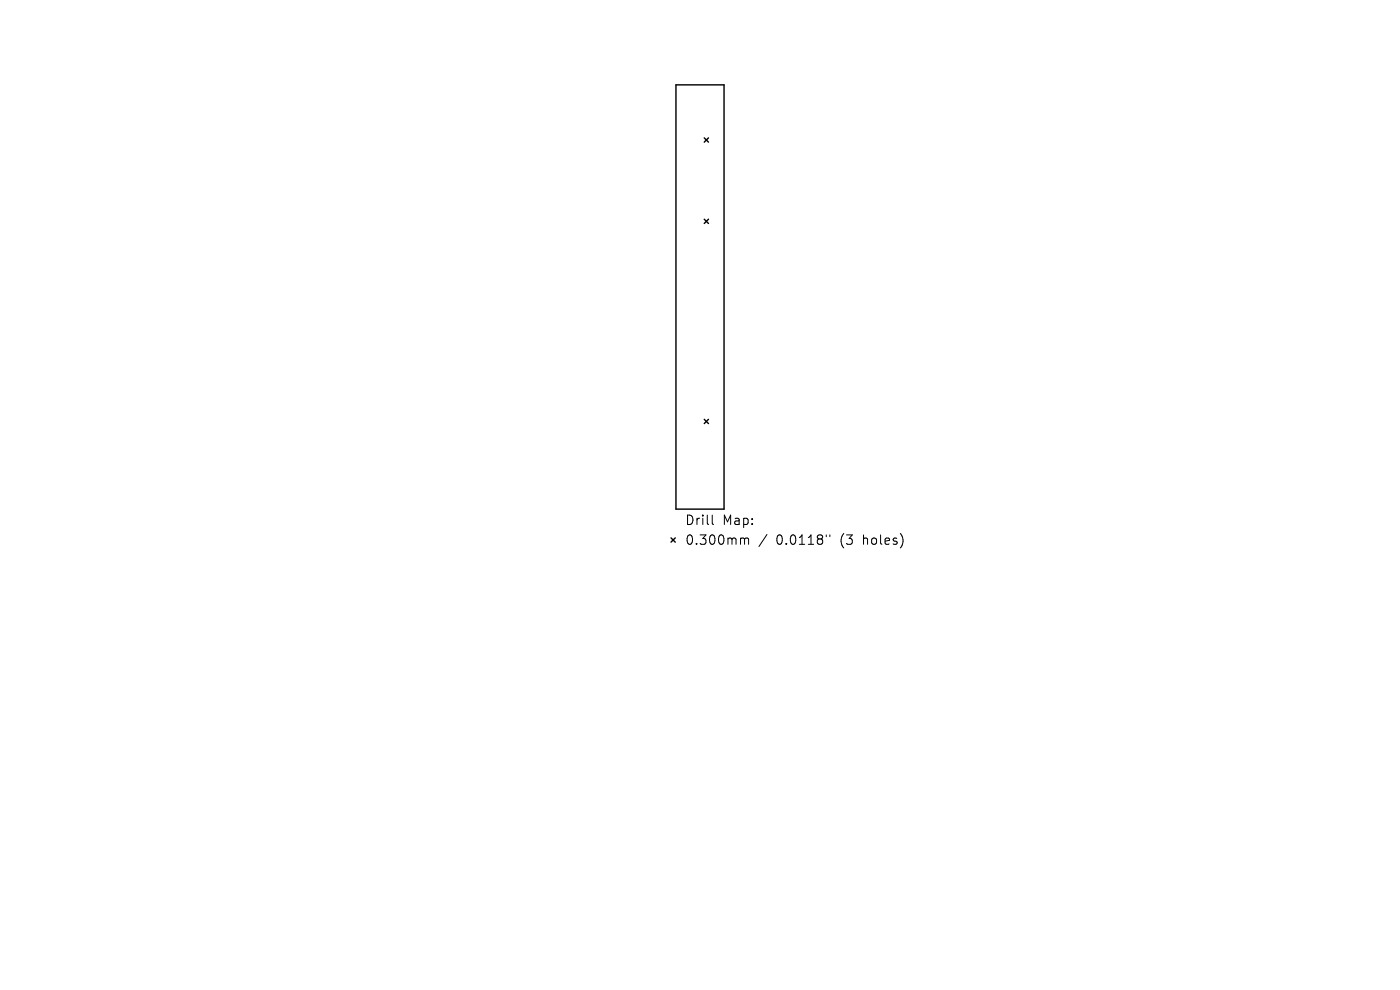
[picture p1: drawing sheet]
<svg xmlns="http://www.w3.org/2000/svg" width="297mm" height="210mm" viewBox="0 0 297 210" stroke-linecap="round" stroke-linejoin="round" font-family="sans-serif">
<defs><g id="words">
<g font-size="2.8">
<text x="145.3" y="111.7">Drill</text>
<text x="153.3" y="111.7">Map:</text>
<text x="145.3" y="115.9">0.300mm</text>
<text x="164.7" y="115.9">0.0118&quot;</text>
<text x="178.4" y="115.9">(3</text>
<text x="183.4" y="115.9">holes)</text>
</g>
</g></defs>
<path d="M143.4 18h10.2v90h-10.2zM149.4 29.3l.9 .9M150.3 29.3l-.9 .9M149.4 46.5l.9 .9M150.3 46.5l-.9 .9M149.4 89l.9 .9M150.3 89l-.9 .9M142.4 114.1l.9 .9M143.3 114.1l-.9 .9" fill="none" stroke="#000" stroke-width=".3"/>
<path d="M151.1 109.3v1.7l.3 .3M157.4 114.1l.5 .1 .1 .2M158 114.4l.2-.3 .5 .1 .1 1.3M158 114.4v1.1M162.7 113.4l-1.7 2.5M175.3 113.5v.3M176 113.5v.3" fill="none" stroke="#000" stroke-width=".21"/>
<use href="#words"/>
</svg>
